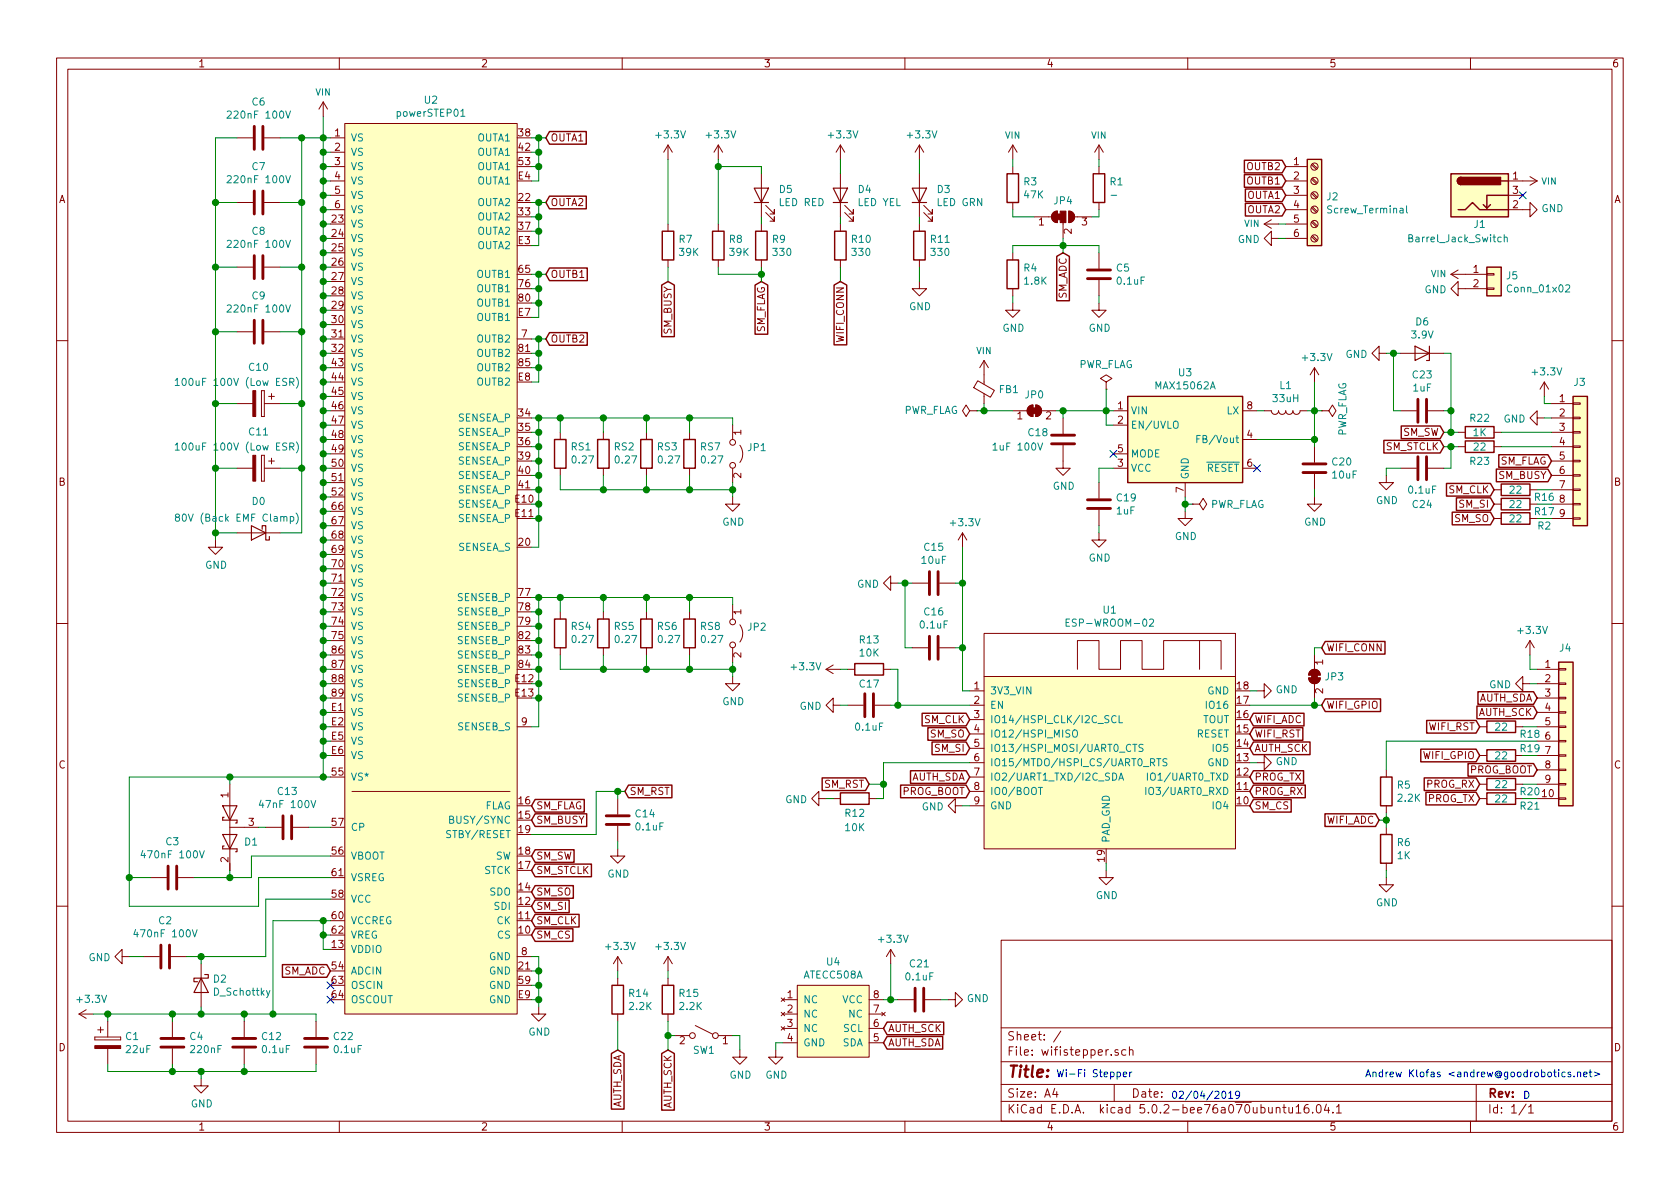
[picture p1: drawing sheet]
<svg xmlns="http://www.w3.org/2000/svg" width="297mm" height="210mm" viewBox="0 0 297 210" stroke-linecap="round" stroke-linejoin="round" font-family="sans-serif">
<defs><g id="words">
<text font-size="2.8" fill="#840000" x="178" y="190.5">Title:</text>
<g font-size="2.1" fill="#840000">
<text x="178" y="184">Sheet: /</text>
<text x="178" y="186.7">File: wifistepper.sch</text>
<text x="178" y="196.9">KiCad E.D.A. kicad 5.0.2-bee76a070ubuntu16.04.1</text>
<text x="178" y="194.1">Size: A4</text>
<text x="200" y="194.1">Date:</text>
<text x="263" y="194.1">Rev:</text>
<text x="263" y="196.9">Id: 1/1</text>
</g>
<g font-size="1.8" fill="#840000">
<text x="35" y="11.9">1</text>
<text x="85" y="11.9">2</text>
<text x="135" y="11.9">3</text>
<text x="185" y="11.9">4</text>
<text x="235" y="11.9">5</text>
<text x="285" y="11.9">6</text>
<text x="59.2" y="24.1">1</text>
<text x="59.2" y="26.7">2</text>
<text x="59.2" y="29.2">3</text>
<text x="91.7" y="24.1">38</text>
<text x="91.7" y="26.7">42</text>
<text x="91.7" y="29.2">53</text>
<text x="97.3" y="25">OUTA1</text>
<text x="228.8" y="29.2">1</text>
<text x="10.4" y="35.9">A</text>
<text x="59.2" y="31.7">4</text>
<text x="59.2" y="34.3">5</text>
<text x="91.6" y="31.7">E4</text>
<text x="91.7" y="35.6">22</text>
<text x="220.5" y="35.2">OUTA1</text>
<text x="220.5" y="32.6">OUTB1</text>
<text x="220.5" y="30.1">OUTB2</text>
<text x="228.8" y="31.7">2</text>
<text x="228.8" y="34.3">3</text>
<text x="267.5" y="31.7">1</text>
<text x="267.5" y="34.3">3</text>
<text x="285.4" y="35.9">A</text>
<text x="58.7" y="39.4">23</text>
<text x="58.7" y="41.9">24</text>
<text x="59.2" y="36.8">6</text>
<text x="91.7" y="38.1">33</text>
<text x="91.7" y="40.6">37</text>
<text x="97.3" y="36.4">OUTA2</text>
<text x="183.7" y="39.9">1</text>
<text x="189.5" y="41.4" transform="rotate(-90 189.5 41.4)">2</text>
<text x="191.3" y="39.9">3</text>
<text x="220.5" y="37.7">OUTA2</text>
<text x="228.8" y="36.8">4</text>
<text x="228.8" y="39.4">5</text>
<text x="228.8" y="41.9">6</text>
<text x="267.5" y="36.8">2</text>
<text x="58.7" y="44.4">25</text>
<text x="58.7" y="47">26</text>
<text x="91.6" y="43.2">E3</text>
<text x="58.7" y="49.5">27</text>
<text x="58.7" y="52.1">28</text>
<text x="91.7" y="48.3">65</text>
<text x="91.7" y="50.8">76</text>
<text x="91.7" y="53.3">80</text>
<text x="97.3" y="49.1">OUTB1</text>
<text x="188.6" y="53" transform="rotate(-90 188.6 53)">SM_ADC</text>
<text x="260.5" y="48.3">1</text>
<text x="260.5" y="50.8">2</text>
<text x="58.7" y="54.6">29</text>
<text x="58.7" y="57.1">30</text>
<text x="58.7" y="59.7">31</text>
<text x="91.6" y="55.9">E7</text>
<text x="92.2" y="59.7">7</text>
<text x="118.7" y="59.1" transform="rotate(-90 118.7 59.1)">SM_BUSY</text>
<text x="135.3" y="59" transform="rotate(-90 135.3 59)">SM_FLAG</text>
<text x="58.7" y="62.2">32</text>
<text x="58.7" y="64.8">43</text>
<text x="91.7" y="62.2">81</text>
<text x="91.7" y="64.8">85</text>
<text x="97.3" y="60.6">OUTB2</text>
<text x="149.2" y="60.5" transform="rotate(-90 149.2 60.5)">WIFI_CONN</text>
<text x="58.7" y="67.3">44</text>
<text x="58.7" y="69.8">45</text>
<text x="91.6" y="67.3">E8</text>
<text x="275.7" y="71.1">1</text>
<text x="58.7" y="72.4">46</text>
<text x="58.7" y="74.9">47</text>
<text x="58.7" y="77.5">48</text>
<text x="91.7" y="73.7">34</text>
<text x="91.7" y="76.2">35</text>
<text x="131.1" y="76.9" transform="rotate(-90 131.1 76.9)">1</text>
<text x="179.9" y="74.2">1</text>
<text x="184.9" y="74.2">2</text>
<text x="197.6" y="72.4">1</text>
<text x="197.6" y="74.9">2</text>
<text x="220.5" y="77.5">4</text>
<text x="220.5" y="72.4">8</text>
<text x="248" y="77.1">SM_SW</text>
<text x="275.7" y="73.7">2</text>
<text x="275.7" y="76.2">3</text>
<text x="58.7" y="80">49</text>
<text x="58.7" y="82.5">50</text>
<text x="91.7" y="78.7">36</text>
<text x="91.7" y="81.3">39</text>
<text x="91.7" y="83.8">40</text>
<text x="197.6" y="82.5">3</text>
<text x="197.6" y="80">5</text>
<text x="220.5" y="82.5">6</text>
<text x="245" y="79.6">SM_STCLK</text>
<text x="265.1" y="82.2">SM_FLAG</text>
<text x="275.7" y="78.7">4</text>
<text x="275.7" y="81.3">5</text>
<text x="275.7" y="83.8">6</text>
<text x="10.4" y="85.9">B</text>
<text x="58.7" y="85.1">51</text>
<text x="58.7" y="87.6">52</text>
<text x="91.1" y="88.9">E10</text>
<text x="91.7" y="86.4">41</text>
<text x="131.1" y="84.6" transform="rotate(-90 131.1 84.6)">2</text>
<text x="209.3" y="87.1" transform="rotate(-90 209.3 87.1)">7</text>
<text x="256.1" y="87.2">SM_CLK</text>
<text x="258.1" y="89.8">SM_SI</text>
<text x="265" y="84.7">SM_BUSY</text>
<text x="275.7" y="86.4">7</text>
<text x="275.7" y="88.9">8</text>
<text x="285.4" y="85.9">B</text>
<text x="58.7" y="90.2">66</text>
<text x="58.7" y="92.7">67</text>
<text x="58.7" y="95.2">68</text>
<text x="91.1" y="91.4">E11</text>
<text x="257.2" y="92.3">SM_SO</text>
<text x="275.7" y="91.4">9</text>
<text x="58.7" y="97.8">69</text>
<text x="58.7" y="100.3">70</text>
<text x="91.7" y="96.5">20</text>
<text x="58.7" y="102.9">71</text>
<text x="58.7" y="105.4">72</text>
<text x="58.7" y="107.9">73</text>
<text x="91.7" y="105.4">77</text>
<text x="91.7" y="107.9">78</text>
<text x="58.7" y="110.5">74</text>
<text x="58.7" y="113">75</text>
<text x="91.7" y="110.5">79</text>
<text x="91.7" y="113">82</text>
<text x="131.1" y="108.7" transform="rotate(-90 131.1 108.7)">1</text>
<text x="58.7" y="115.6">86</text>
<text x="58.7" y="118.1">87</text>
<text x="91.7" y="115.6">83</text>
<text x="91.7" y="118.1">84</text>
<text x="131.1" y="116.3" transform="rotate(-90 131.1 116.3)">2</text>
<text x="233.9" y="117.6" transform="rotate(-90 233.9 117.6)">1</text>
<text x="234.5" y="115.2">WIFI_CONN</text>
<text x="273.2" y="118.1">1</text>
<text x="58.6" y="125.7">E1</text>
<text x="58.7" y="120.6">88</text>
<text x="58.7" y="123.2">89</text>
<text x="91.1" y="120.6">E12</text>
<text x="91.1" y="123.2">E13</text>
<text x="172.2" y="121.9">1</text>
<text x="172.2" y="124.5">2</text>
<text x="218.7" y="124.5">17</text>
<text x="218.7" y="121.9">18</text>
<text x="233.9" y="122.7" transform="rotate(-90 233.9 122.7)">2</text>
<text x="234.5" y="125.3">WIFI_GPIO</text>
<text x="261.4" y="124.1">AUTH_SDA</text>
<text x="273.2" y="120.6">2</text>
<text x="273.2" y="123.2">3</text>
<text x="273.2" y="125.7">4</text>
<text x="58.6" y="128.3">E2</text>
<text x="58.6" y="130.8">E5</text>
<text x="92.2" y="128.3">9</text>
<text x="163.4" y="127.9">SM_CLK</text>
<text x="164.5" y="130.4">SM_SO</text>
<text x="172.2" y="127">3</text>
<text x="172.2" y="129.5">4</text>
<text x="218.7" y="129.5">15</text>
<text x="218.7" y="127">16</text>
<text x="221.8" y="130.4">WIFI_RST</text>
<text x="221.8" y="127.9">WIFI_ADC</text>
<text x="252.6" y="129.2">WIFI_RST</text>
<text x="261.4" y="126.6">AUTH_SCK</text>
<text x="273.2" y="128.3">5</text>
<text x="273.2" y="130.8">6</text>
<text x="10.4" y="135.9">C</text>
<text x="58.6" y="133.3">E6</text>
<text x="58.7" y="137.2">55</text>
<text x="165.4" y="133">SM_SI</text>
<text x="172.2" y="132.1">5</text>
<text x="172.2" y="134.6">6</text>
<text x="172.2" y="137.2">7</text>
<text x="218.7" y="137.2">12</text>
<text x="218.7" y="134.6">13</text>
<text x="218.7" y="132.1">14</text>
<text x="221.8" y="133">AUTH_SCK</text>
<text x="251.7" y="134.2">WIFI_GPIO</text>
<text x="259.7" y="136.8">PROG_BOOT</text>
<text x="273.2" y="133.3">7</text>
<text x="273.2" y="135.9">8</text>
<text x="285.4" y="135.9">C</text>
<text x="40.4" y="141.1" transform="rotate(-90 40.4 141.1)">1</text>
<text x="91.7" y="142.2">16</text>
<text x="94.8" y="143.1">SM_FLAG</text>
<text x="111.3" y="140.6">SM_RST</text>
<text x="145.7" y="139.3">SM_RST</text>
<text x="159.4" y="140.6">PROG_BOOT</text>
<text x="161" y="138">AUTH_SDA</text>
<text x="172.2" y="139.7">8</text>
<text x="172.2" y="142.2">9</text>
<text x="218.7" y="142.2">10</text>
<text x="218.7" y="139.7">11</text>
<text x="221.8" y="143.1">SM_CS</text>
<text x="221.8" y="138">PROG_TX</text>
<text x="221.8" y="140.6">PROG_RX</text>
<text x="252.2" y="139.3">PROG_RX</text>
<text x="252.4" y="141.9">PROG_TX</text>
<text x="272.7" y="141">10</text>
<text x="273.2" y="138.4">9</text>
<text x="44" y="146">3</text>
<text x="58.7" y="146">57</text>
<text x="91.7" y="144.8">15</text>
<text x="91.7" y="147.3">19</text>
<text x="94.8" y="145.7">SM_BUSY</text>
<text x="234.5" y="145.7">WIFI_ADC</text>
<text x="40.4" y="152.5" transform="rotate(-90 40.4 152.5)">2</text>
<text x="58.7" y="151.1">56</text>
<text x="58.7" y="154.9">61</text>
<text x="91.7" y="153.7">17</text>
<text x="91.7" y="151.1">18</text>
<text x="94.8" y="152">SM_SW</text>
<text x="94.8" y="154.6">SM_STCLK</text>
<text x="195.3" y="152.3" transform="rotate(-90 195.3 152.3)">19</text>
<text x="58.7" y="158.7">58</text>
<text x="91.7" y="160">12</text>
<text x="91.7" y="157.5">14</text>
<text x="94.8" y="158.4">SM_SO</text>
<text x="94.8" y="160.9">SM_SI</text>
<text x="58.7" y="167.6">13</text>
<text x="58.7" y="162.6">60</text>
<text x="58.7" y="165.1">62</text>
<text x="91.7" y="165.1">10</text>
<text x="91.7" y="162.6">11</text>
<text x="94.8" y="166">SM_CS</text>
<text x="94.8" y="163.4">SM_CLK</text>
<text x="50.2" y="172.3">SM_ADC</text>
<text x="58.7" y="171.4">54</text>
<text x="58.7" y="174">63</text>
<text x="91.7" y="171.4">21</text>
<text x="91.7" y="174">59</text>
<text x="92.2" y="168.9">8</text>
<text x="58.7" y="176.5">64</text>
<text x="91.6" y="176.5">E9</text>
<text x="139.2" y="176.5">1</text>
<text x="139.2" y="179.1">2</text>
<text x="154.5" y="179.1">7</text>
<text x="154.5" y="176.5">8</text>
<text x="10.4" y="185.9">D</text>
<text x="120.2" y="184.7">2</text>
<text x="127.8" y="184.7">1</text>
<text x="139.2" y="181.6">3</text>
<text x="139.2" y="184.1">4</text>
<text x="154.5" y="184.1">5</text>
<text x="154.5" y="181.6">6</text>
<text x="157" y="182.5">AUTH_SCK</text>
<text x="157" y="185">AUTH_SDA</text>
<text x="285.4" y="185.9">D</text>
<text x="109.9" y="196.1" transform="rotate(-90 109.9 196.1)">AUTH_SDA</text>
<text x="118.7" y="196.1" transform="rotate(-90 118.7 196.1)">AUTH_SCK</text>
<text x="35" y="199.9">1</text>
<text x="85" y="199.9">2</text>
<text x="135" y="199.9">3</text>
<text x="185" y="199.9">4</text>
<text x="235" y="199.9">5</text>
<text x="285" y="199.9">6</text>
</g>
<g font-size="1.8" fill="#008484">
<text x="40.9" y="21">220nF 100V</text>
<text x="44.6" y="18.7">C6</text>
<text x="70.3" y="20.6">powerSTEP01</text>
<text x="75.1" y="18.3">U2</text>
<text x="62" y="25">VS</text>
<text x="62" y="27.6">VS</text>
<text x="84.4" y="25">OUTA1</text>
<text x="84.4" y="27.6">OUTA1</text>
<text x="116.2" y="24.5">+3.3V</text>
<text x="125" y="24.5">+3.3V</text>
<text x="146.6" y="24.5">+3.3V</text>
<text x="160.6" y="24.5">+3.3V</text>
<text x="40.9" y="32.4">220nF 100V</text>
<text x="44.6" y="30.1">C7</text>
<text x="62" y="30.1">VS</text>
<text x="62" y="32.6">VS</text>
<text x="62" y="35.2">VS</text>
<text x="84.4" y="30.1">OUTA1</text>
<text x="84.4" y="32.6">OUTA1</text>
<text x="137.8" y="34.1">D5</text>
<text x="151.8" y="34.1">D4</text>
<text x="165.7" y="34.1">D3</text>
<text x="181.1" y="32.8">R3</text>
<text x="181.1" y="35.1">47K</text>
<text x="196.3" y="32.8">R1</text>
<text x="196.7" y="35.1">-</text>
<text x="234.6" y="35.4">J2</text>
<text x="44.6" y="41.5">C8</text>
<text x="62" y="40.3">VS</text>
<text x="62" y="37.7">VS</text>
<text x="84.4" y="36.4">OUTA2</text>
<text x="84.4" y="39">OUTA2</text>
<text x="84.4" y="41.5">OUTA2</text>
<text x="137.8" y="36.4">LED RED</text>
<text x="151.7" y="36.4">LED YEL</text>
<text x="165.8" y="36.4">LED GRN</text>
<text x="186.4" y="36.1">JP4</text>
<text x="235" y="37.7">Screw_Terminal</text>
<text x="260.7" y="40.3">J1</text>
<text x="272.5" y="37.5">GND</text>
<text x="40.9" y="43.8">220nF 100V</text>
<text x="62" y="42.8">VS</text>
<text x="62" y="45.3">VS</text>
<text x="62" y="47.9">VS</text>
<text x="84.4" y="44.1">OUTA2</text>
<text x="120.1" y="42.9">R7</text>
<text x="120.2" y="45.3">39K</text>
<text x="129" y="42.9">R8</text>
<text x="129.1" y="45.3">39K</text>
<text x="136.6" y="42.9">R9</text>
<text x="136.8" y="45.3">330</text>
<text x="150.6" y="42.9">R10</text>
<text x="150.8" y="45.3">330</text>
<text x="164.6" y="42.9">R11</text>
<text x="164.7" y="45.3">330</text>
<text x="218.8" y="43">GND</text>
<text x="249.5" y="42.8">Barrel_Jack_Switch</text>
<text x="44.6" y="53">C9</text>
<text x="62" y="50.4">VS</text>
<text x="62" y="53">VS</text>
<text x="84.4" y="49.1">OUTB1</text>
<text x="84.4" y="51.7">OUTB1</text>
<text x="181.1" y="48">R4</text>
<text x="181.2" y="50.3">1.8K</text>
<text x="197.4" y="48">C5</text>
<text x="197.6" y="50.3">0.1uF</text>
<text x="251.9" y="51.9">GND</text>
<text x="266.4" y="49.4">J5</text>
<text x="266.8" y="51.7">Conn_01x02</text>
<text x="40.9" y="55.3">220nF 100V</text>
<text x="62" y="55.5">VS</text>
<text x="62" y="58">VS</text>
<text x="84.4" y="54.2">OUTB1</text>
<text x="84.4" y="56.8">OUTB1</text>
<text x="160.7" y="54.9">GND</text>
<text x="177.2" y="58.7">GND</text>
<text x="192.5" y="58.7">GND</text>
<text x="249.7" y="59.9">3.9V</text>
<text x="250.3" y="57.6">D6</text>
<text x="44.1" y="65.6">C10</text>
<text x="62" y="60.6">VS</text>
<text x="62" y="63.1">VS</text>
<text x="62" y="65.7">VS</text>
<text x="84.4" y="60.6">OUTB2</text>
<text x="84.4" y="63.1">OUTB2</text>
<text x="84.4" y="65.7">OUTB2</text>
<text x="190.6" y="65.1">PWR_FLAG</text>
<text x="230.5" y="63.8">+3.3V</text>
<text x="237.9" y="63.3">GND</text>
<text x="32.4" y="68.2">100uF 100V (Low ESR)</text>
<text x="62" y="68.2">VS</text>
<text x="62" y="70.7">VS</text>
<text x="84.4" y="68.2">OUTB2</text>
<text x="176.7" y="69.5">FB1</text>
<text x="181.3" y="70.5">JP0</text>
<text x="204.5" y="68.9">MAX15062A</text>
<text x="208.4" y="66.5">U3</text>
<text x="225.2" y="71.1">33uH</text>
<text x="226.3" y="68.8">L1</text>
<text x="249.8" y="66.9">C23</text>
<text x="249.9" y="69.2">1uF</text>
<text x="271.1" y="66.4">+3.3V</text>
<text x="278.3" y="68.2">J3</text>
<text x="44.1" y="77">C11</text>
<text x="62" y="73.3">VS</text>
<text x="62" y="75.8">VS</text>
<text x="81" y="74.5">SENSEA_P</text>
<text x="81" y="77.1">SENSEA_P</text>
<text x="159.7" y="73.2">PWR_FLAG</text>
<text x="181.9" y="77.1">C18</text>
<text x="199.9" y="73.3">VIN</text>
<text x="199.9" y="75.8">EN/UVLO</text>
<text x="216.9" y="73.3">LX</text>
<text x="238" y="77.3" transform="rotate(-90 238 77.3)">PWR_FLAG</text>
<text x="260" y="74.6">R22</text>
<text x="260.5" y="77.1">1K</text>
<text x="265.8" y="74.7">GND</text>
<text x="32.4" y="79.7">100uF 100V (Low ESR)</text>
<text x="62" y="78.4">VS</text>
<text x="62" y="80.9">VS</text>
<text x="62" y="83.4">VS</text>
<text x="81" y="79.6">SENSEA_P</text>
<text x="81" y="82.2">SENSEA_P</text>
<text x="101" y="79.6">RS1</text>
<text x="101.3" y="82">0.27</text>
<text x="108.7" y="79.6">RS2</text>
<text x="108.9" y="82">0.27</text>
<text x="116.3" y="79.6">RS3</text>
<text x="116.5" y="82">0.27</text>
<text x="123.9" y="79.6">RS7</text>
<text x="124.2" y="82">0.27</text>
<text x="132.3" y="79.8">JP1</text>
<text x="176" y="79.7">1uF 100V</text>
<text x="199.9" y="83.4">VCC</text>
<text x="199.9" y="80.9">MODE</text>
<text x="212.4" y="78.4">FB/Vout</text>
<text x="213.3" y="83.4">RESET</text>
<text x="235.6" y="82.3">C20</text>
<text x="260" y="82.2">R23</text>
<text x="260.7" y="79.7">22</text>
<text x="44.6" y="89.3">D0</text>
<text x="62" y="86">VS</text>
<text x="62" y="88.5">VS</text>
<text x="81" y="84.7">SENSEA_P</text>
<text x="81" y="87.2">SENSEA_P</text>
<text x="81" y="89.8">SENSEA_P</text>
<text x="186.1" y="86.6">GND</text>
<text x="197.5" y="88.7">C19</text>
<text x="210.2" y="84.8" transform="rotate(-90 210.2 84.8)">GND</text>
<text x="213.9" y="89.8">PWR_FLAG</text>
<text x="235.7" y="84.6">10uF</text>
<text x="243.3" y="89.1">GND</text>
<text x="249.1" y="87.3">0.1uF</text>
<text x="249.8" y="89.8">C24</text>
<text x="267" y="87.3">22</text>
<text x="267" y="89.8">22</text>
<text x="32.3" y="92.2">80V (Back EMF Clamp)</text>
<text x="62" y="91.1">VS</text>
<text x="62" y="93.6">VS</text>
<text x="81" y="92.3">SENSEA_P</text>
<text x="127.7" y="93">GND</text>
<text x="168.2" y="93.1">+3.3V</text>
<text x="197.5" y="91">1uF</text>
<text x="207.7" y="95.5">GND</text>
<text x="230.6" y="93">GND</text>
<text x="267" y="92.4">22</text>
<text x="271.9" y="93.6">R2</text>
<text x="36.3" y="100.6">GND</text>
<text x="62" y="96.1">VS</text>
<text x="62" y="98.7">VS</text>
<text x="62" y="101.2">VS</text>
<text x="81" y="97.4">SENSEA_S</text>
<text x="163" y="99.7">10uF</text>
<text x="163.5" y="97.4">C15</text>
<text x="192.5" y="99.3">GND</text>
<text x="62" y="103.8">VS</text>
<text x="62" y="106.3">VS</text>
<text x="81" y="106.3">SENSEB_P</text>
<text x="151.5" y="103.9">GND</text>
<text x="62" y="108.8">VS</text>
<text x="62" y="111.4">VS</text>
<text x="62" y="113.9">VS</text>
<text x="81" y="108.8">SENSEB_P</text>
<text x="81" y="111.4">SENSEB_P</text>
<text x="81" y="113.9">SENSEB_P</text>
<text x="101" y="111.4">RS4</text>
<text x="101.3" y="113.7">0.27</text>
<text x="108.7" y="111.4">RS5</text>
<text x="108.9" y="113.7">0.27</text>
<text x="116.3" y="111.4">RS6</text>
<text x="116.5" y="113.7">0.27</text>
<text x="123.9" y="111.4">RS8</text>
<text x="124.2" y="113.7">0.27</text>
<text x="132.3" y="111.5">JP2</text>
<text x="152" y="113.8">R13</text>
<text x="162.8" y="111.1">0.1uF</text>
<text x="163.5" y="108.8">C16</text>
<text x="189.3" y="110.8">ESP-WROOM-02</text>
<text x="195.1" y="108.5">U1</text>
<text x="268.6" y="112.1">+3.3V</text>
<text x="62" y="116.5">VS</text>
<text x="62" y="119">VS</text>
<text x="81" y="116.5">SENSEB_P</text>
<text x="81" y="119">SENSEB_P</text>
<text x="140.1" y="118.5">+3.3V</text>
<text x="152" y="116.1">10K</text>
<text x="275.8" y="115.2">J4</text>
<text x="62" y="121.5">VS</text>
<text x="62" y="124.1">VS</text>
<text x="81" y="121.5">SENSEB_P</text>
<text x="81" y="124.1">SENSEB_P</text>
<text x="127.7" y="124.7">GND</text>
<text x="141.4" y="125.5">GND</text>
<text x="152" y="121.6">C17</text>
<text x="175" y="122.8">3V3_VIN</text>
<text x="175" y="125.3">EN</text>
<text x="213.5" y="122.8">GND</text>
<text x="213.6" y="125.3">IO16</text>
<text x="225.6" y="122.6">GND</text>
<text x="234.4" y="120.3">JP3</text>
<text x="263.3" y="121.7">GND</text>
<text x="62" y="126.6">VS</text>
<text x="62" y="129.2">VS</text>
<text x="62" y="131.7">VS</text>
<text x="81" y="129.2">SENSEB_S</text>
<text x="151.4" y="129.2">0.1uF</text>
<text x="175" y="127.9">IO14/HSPI_CLK/I2C_SCL</text>
<text x="175" y="130.4">IO12/HSPI_MISO</text>
<text x="211.5" y="130.4">RESET</text>
<text x="212.6" y="127.9">TOUT</text>
<text x="264.5" y="129.2">22</text>
<text x="268.9" y="130.5">R18</text>
<text x="62" y="134.2">VS</text>
<text x="175" y="133">IO13/HSPI_MOSI/UART0_CTS</text>
<text x="175" y="135.5">IO15/MTDO/HSPI_CS/UART0_RTS</text>
<text x="213.5" y="135.5">GND</text>
<text x="214.6" y="133">IO5</text>
<text x="225.6" y="135.3">GND</text>
<text x="264.5" y="134.3">22</text>
<text x="46.4" y="142.9">47nF 100V</text>
<text x="49.2" y="140.6">C13</text>
<text x="62" y="138">VS*</text>
<text x="85.6" y="143.1">FLAG</text>
<text x="138.8" y="142">GND</text>
<text x="163" y="143.3">GND</text>
<text x="175" y="138">IO2/UART1_TXD/I2C_SDA</text>
<text x="175" y="140.6">IO0/BOOT</text>
<text x="175" y="143.1">GND</text>
<text x="203.5" y="140.6">IO3/UART0_RXD</text>
<text x="203.7" y="138">IO1/UART0_TXD</text>
<text x="214.6" y="143.1">IO4</text>
<text x="247.1" y="139.5">R5</text>
<text x="247.2" y="141.8">2.2K</text>
<text x="264.5" y="139.4">22</text>
<text x="264.5" y="141.9">22</text>
<text x="268.9" y="143.2">R21</text>
<text x="29.4" y="149.5">C3</text>
<text x="43.3" y="149.5">D1</text>
<text x="62" y="146.9">CP</text>
<text x="79.3" y="148.2">STBY/RESET</text>
<text x="80.1" y="145.7">BUSY/SYNC</text>
<text x="112.4" y="144.5">C14</text>
<text x="112.5" y="146.9">0.1uF</text>
<text x="149.5" y="144.4">R12</text>
<text x="149.5" y="147">10K</text>
<text x="196.2" y="149.1" transform="rotate(-90 196.2 149.1)">PAD_GND</text>
<text x="247.1" y="149.6">R6</text>
<text x="25.6" y="151.8">470nF 100V</text>
<text x="62" y="152">VBOOT</text>
<text x="62" y="155.8">VSREG</text>
<text x="85.6" y="154.6">STCK</text>
<text x="87.6" y="152">SW</text>
<text x="107.4" y="155.2">GND</text>
<text x="247.1" y="151.9">1K</text>
<text x="62" y="159.6">VCC</text>
<text x="86.6" y="158.4">SDO</text>
<text x="87.5" y="160.9">SDI</text>
<text x="193.8" y="159">GND</text>
<text x="243.3" y="160.3">GND</text>
<text x="24.4" y="165.8">470nF 100V</text>
<text x="28.1" y="163.4">C2</text>
<text x="62" y="163.4">VCCREG</text>
<text x="62" y="166">VREG</text>
<text x="87.9" y="163.4">CK</text>
<text x="88" y="166">CS</text>
<text x="107.3" y="168">+3.3V</text>
<text x="116.2" y="168">+3.3V</text>
<text x="155.5" y="166.7">+3.3V</text>
<text x="15.6" y="170">GND</text>
<text x="37.8" y="173.8">D2</text>
<text x="62" y="168.5">VDDIO</text>
<text x="62" y="172.3">ADCIN</text>
<text x="86.5" y="172.3">GND</text>
<text x="86.5" y="169.8">GND</text>
<text x="142.2" y="173">ATECC508A</text>
<text x="146.2" y="170.7">U4</text>
<text x="160.2" y="173.4">0.1uF</text>
<text x="160.9" y="171.1">C21</text>
<text x="13.8" y="177.3">+3.3V</text>
<text x="37.9" y="176.1">D_Schottky</text>
<text x="62" y="174.9">OSCIN</text>
<text x="62" y="177.4">OSCOUT</text>
<text x="86.5" y="174.9">GND</text>
<text x="86.5" y="177.4">GND</text>
<text x="111.3" y="176.3">R14</text>
<text x="111.4" y="178.6">2.2K</text>
<text x="120.2" y="176.3">R15</text>
<text x="120.2" y="178.6">2.2K</text>
<text x="142" y="177.4">NC</text>
<text x="142" y="180">NC</text>
<text x="148.9" y="177.4">VCC</text>
<text x="150.1" y="180">NC</text>
<text x="170.9" y="177.2">GND</text>
<text x="22.3" y="183.9">C1</text>
<text x="33.6" y="183.9">C4</text>
<text x="46.4" y="183.9">C12</text>
<text x="59.1" y="183.9">C22</text>
<text x="93.4" y="183.1">GND</text>
<text x="142" y="182.5">NC</text>
<text x="142" y="185">GND</text>
<text x="148.9" y="185">SDA</text>
<text x="149.1" y="182.5">SCL</text>
<text x="22.4" y="186.2">22uF</text>
<text x="33.9" y="186.2">220nF</text>
<text x="46.5" y="186.2">0.1uF</text>
<text x="59.2" y="186.2">0.1uF</text>
<text x="122.6" y="186.4">SW1</text>
<text x="129" y="190.7">GND</text>
<text x="135.3" y="190.7">GND</text>
<text x="33.7" y="195.8">GND</text>
</g>
<g font-size="1.8" fill="#008400">
<text x="271.4" y="88.6">R16</text>
<text x="271.4" y="91.1">R17</text>
<text x="268.9" y="133">R19</text>
<text x="268.9" y="140.6">R20</text>
</g>
<g font-size="1.8" fill="#0000c2">
<text x="186.7" y="190.5">Wi-Fi Stepper</text>
<text x="241.3" y="190.5">Andrew Klofas &lt;andrew@goodrobotics.net&gt;</text>
<text x="207" y="194.3">02/04/2019</text>
<text x="269.2" y="194.3">D</text>
</g>
<g font-size="1.6" fill="#008484">
<text x="55.8" y="16.9">VIN</text>
<text x="177.7" y="24.5">VIN</text>
<text x="193" y="24.5">VIN</text>
<text x="272.6" y="32.6">VIN</text>
<text x="220" y="40.1">VIN</text>
<text x="253.1" y="49">VIN</text>
<text x="172.7" y="62.6">VIN</text>
</g>
</g></defs>
<g fill="none" stroke="#840000" stroke-width=".18">
<path d="M10 10.3h277v189.9h-277zM12 12.2h273v186.1h-273zM57.1 18v2.6M57.1 18l-.7 1.3M57.1 18l.8 1.3M60 10.3v1.9M110 10.3v1.9M160 10.3v1.9M210 10.3v1.9M260 10.3v1.9M41.9 24.4h2.8M41.9 35.8h2.8"/>
<path d="M46.7 24.4h2.8M46.7 35.8h2.8M58.4 32h2.6M58.4 37.1h2.6M58.4 34.5h2.6M58.4 24.4h2.6M58.4 26.9h2.6M58.4 29.5h2.6M61 21.8h30.4v157.5h-30.4zM118.1 25.6l-.8 1.3M118.1 25.6v2.6M118.1 39.6v1.3"/>
<path d="M118.1 25.6l.8 1.3M127 25.6v2.6M127 39.6v1.3M127 25.6l-.8 1.3M127 25.6l.8 1.3M134.6 30.7v7.6M134.6 39.6v1.3M135.4 37.6l1.5 1.5v-.8v.8h-.8M135.4 36.3l1.5 1.5v-.7v.7h-.8M148.6 25.6l-.8 1.3M148.6 25.6v2.6M148.6 30.7v7.6"/>
<path d="M148.6 39.6v1.3M148.6 25.6l.8 1.3M149.4 37.6l1.5 1.5v-.8v.8h-.8M149.4 36.3l1.5 1.5v-.7v.7h-.8M162.6 25.6v2.6M162.6 30.7v7.6M162.6 39.6v1.3M162.6 25.6l-.8 1.3M162.6 25.6l.7 1.3M163.3 37.6l1.5 1.5v-.8v.8h-.7M163.3 36.3l1.5 1.5v-.7v.7h-.7M179.1 25.6v2.6"/>
<path d="M179.1 29.5v1.2M179.1 35.8v1.3M179.1 25.6l-.8 1.3M179.1 25.6l.7 1.3M182.9 38.3h3M186.3 37.6l.6-.3v2.1a1.02 1.02 0 0 1-.9-.7 1.02 1.02 0 0 1 .3-1.1zM188 39.4v2.8M189 37.3a1.02 1.02 0 0 1 1 1 1.02 1.02 0 0 1-1 1.1zM190 38.3h3M194.3 25.6v2.6M194.3 29.5v1.2M194.3 35.8v1.3"/>
<path d="M194.3 25.6l-.8 1.3M194.3 25.6l.8 1.3M223.5 39.6h2.6M223.5 39.6l1.3 .8M224.8 38.9l-1.3 .7M227.3 32h3.8M227.3 37.1h3.8M227.3 34.5h3.8M227.3 29.5h3.8M227.3 39.6h3.8M231.9 39.3l.8 .8M231.9 36.7l.8 .9"/>
<path d="M231.9 34.2l.8 .8M231.9 31.7l.8 .8M231.9 29.1l.8 .9M232.1 39.1l.8 .8M232.1 36.6l.8 .8M232.1 34l.8 .9M232.1 31.5l.8 .8M232.1 29l.8 .8M266.7 37.1h3.8v-1.3l1.3 1.3-1.3 1.2v-1.2M266.7 32h5.1M266.7 34.5h2.5M270.5 31.2l1.3 .8"/>
<path d="M271.8 32l-1.3 .8M41.9 47.2h2.8M41.9 58.7h2.8M46.7 47.2h2.8M46.7 58.7h2.8M91.4 59.9h2.6M118.1 46v1.2M127 46v1.2M134.6 46v1.2M148.6 46v1.2M162.6 49.8v1.2h1.2l-1.2 1.3-1.3-1.3h1.3M162.6 46v1.2"/>
<path d="M179.1 53.6v1.3h1.2l-1.2 1.2-1.3-1.2h1.3M179.1 44.7v1.3M179.1 51v1.3M194.3 53.6v1.3h1.3l-1.3 1.2-1.3-1.2h1.3M194.3 44.7v2.8M194.3 49.5v2.8M224.8 42.2v-1.3l-1.3 1.3 1.3 1.2v-1.2h1.3M227.3 42.2h3.8M231.9 41.8l.8 .9M232.1 41.7l.8 .8M256.5 48.5h6.4M256.5 48.5l1.3 .8"/>
<path d="M257.8 51v-1.2l-1.3 1.2 1.3 1.3v-1.3h5.1M257.8 47.7l-1.3 .8M262.9 50.9h1.3v.3h-1.3zM262.9 48.4h1.3v.2h-1.3zM10 60.2h2M41.9 71.4h2.8M46.2 69.1v4.6zM46.2 73.7h.5zM46.7 69.1v4.6zM46.7 71.4h2.8M47.5 70.1h1M48 69.6v1"/>
<path d="M99.1 76.4v1.3M106.7 76.4v1.3M114.3 76.4v1.3M121.9 76.4v1.3M129.5 75.2v2.5M130.8 78.7a2.53 2.53 0 0 1 0 3.1M171.4 72.6l-.6-1-.6 1 .6 1.1 .6-1.1h1.3M172.7 72.6h.1M172.9 67.3l2.9 1.7-.7 1.3-2.9-1.8zM174 63.7v4.2M174 69.6v1.8M174 63.7l-.8 1.3"/>
<path d="M174 63.7l.8 1.3M179.1 72.6h2.5M182 71.9l.6-.3v2.1a1.02 1.02 0 0 1-.9-.7 1.02 1.02 0 0 1 .3-1.1zM183.1 71.6a1.02 1.02 0 0 1 1 1 1.02 1.02 0 0 1-1 1.1zM184.1 72.6h2.6M188 78.7v4.1h1.2l-1.2 1.3-1.3-1.3h1.3M188 73.9v2.8M195.6 67.6l1-.7-1-.6-1 .6 1 .7v1.2M195.6 68.8h.1M196.8 72.6h2.6M196.8 75.2h2.6M219.7 72.6h2.5"/>
<path d="M219.7 77.7h2.5M223.5 72.6h1.3a.63 .63 0 0 0 .6 .7 .63 .63 0 0 0 .7-.7 .63 .63 0 0 0 .6 .7 .63 .63 0 0 0 .6-.7 .63 .63 0 0 0 .7 .7 .63 .63 0 0 0 .6-.7 .63 .63 0 0 0 .6 .7 .63 .63 0 0 0 .7-.7h1.2M232.4 65v2.6M232.4 79v2.8M232.4 65l-.8 1.3M232.4 65l.8 1.3M233.7 72.6h1.2l.7-1 .6 1-.6 1.1-.7-1.1M233.7 72.6h.1M243.8 62.5v-1.3l-1.2 1.3 1.2 1.2v-1.2h1.3M247.6 72.6h2.8M247.6 62.5h7.7M252.5 72.6h2.8"/>
<path d="M257.8 76.4h1.3M257.8 79h1.3M264.2 76.4h1.2M264.2 79h1.2M271.8 73.9v-1.3l-1.3 1.3 1.3 1.3v-1.3h1.2M273 67.6l-.7 1.2M273 67.6v2.5M273 67.6l.8 1.2M274.3 71.4h3.8M274.3 73.9h3.8M274.3 76.4h3.8M274.3 79h3.8"/>
<path d="M278.1 78.9h1.3v.2h-1.3zM278.1 76.3h1.3v.3h-1.3zM278.1 73.8h1.3v.2h-1.3zM278.1 71.2h1.3v.3h-1.3zM285 60.2h2M38.1 95.5v1.3h1.3l-1.3 1.2-1.3-1.2h1.3M41.9 82.8h2.8M41.9 94.2h7.6M46.2 80.5v4.6zM46.2 85.1h.5zM46.7 80.5v4.6zM46.7 82.8h2.8"/>
<path d="M47.5 81.5h1M48 81v1M99.1 82.8v1.3M106.7 82.8v1.3M114.3 82.8v1.3M121.9 82.8v1.3M129.5 87.9v1.2h1.3l-1.3 1.3-1.2-1.3h1.2M129.5 82.8v2.5M170.2 94.2l-.8 1.3M170.2 94.2v2.6M170.2 94.2l.7 1.3M194.3 94.2v1.3h1.3l-1.3 1.3-1.3-1.3h1.3"/>
<path d="M194.3 85.3v2.8M194.3 90.2v2.8M196.8 82.8h2.6M196.8 80.3h2.6M209.5 90.4v1.3h1.3l-1.3 1.3-1.2-1.3h1.2M209.5 85.3v2.6M210.8 89.1h1.3l.6-1 .7 1-.7 1.1-.6-1.1M210.8 89.1h.1M219.7 82.8h2.5M232.4 87.9v1.2h1.3l-1.3 1.3-1.3-1.3h1.3M232.4 83.8v2.8M245.1 84.1v1.2h1.3l-1.3 1.3-1.3-1.3h1.3"/>
<path d="M247.6 82.8h2.8M252.5 82.8h2.8M264.2 86.6h1.2M264.2 89.1h1.2M264.2 91.7h1.2M270.5 86.6h1.3M270.5 89.1h1.3M270.5 91.7h1.3M274.3 81.5h3.8M274.3 84.1h3.8M274.3 86.6h3.8M274.3 89.1h3.8"/>
<path d="M274.3 91.7h3.8M278.1 91.6h1.3v.2h-1.3zM278.1 89h1.3v.3h-1.3zM278.1 86.5h1.3v.2h-1.3zM278.1 83.9h1.3v.3h-1.3zM278.1 81.4h1.3v.3h-1.3zM10 110.3h2M99.1 108.2v1.3M99.1 114.5v1.3M106.7 108.2v1.3M106.7 114.5v1.3M114.3 108.2v1.3"/>
<path d="M114.3 114.5v1.3M121.9 108.2v1.3M121.9 114.5v1.3M129.5 119.6v1.3h1.3l-1.3 1.3-1.2-1.3h1.2M129.5 106.9v2.6M129.5 114.5v2.6M130.8 110.5a2.53 2.53 0 0 1 0 3M146 118.4h2.6M146 118.4l1.3 .7M147.3 117.6l-1.3 .8M149.9 118.4h1.2M156.2 118.4h1.3"/>
<path d="M157.5 103.1v-1.3l-1.3 1.3 1.3 1.3v-1.3h1.2M161.3 114.5h2.8M161.3 103.1h2.8M166.1 114.5h2.8M166.1 103.1h2.8M174 119.6h44.4v30.5h-44.4zM174 112h44.4v7.6h-44.4zM190.5 118.4v-5.1h3.8v5.1h3.8v-5.1h3.8v5.1h3.8v-5.1h10.2v5.1M212.1 113.3v5.1M231.4 119.9h2a1.02 1.02 0 0 1-1 1 1.02 1.02 0 0 1-1-1zM231.6 118.7a1.02 1.02 0 0 1 1.2-.3 1.02 1.02 0 0 1 .6 1h-2zM232.4 115.8v2.6"/>
<path d="M270.5 113.3l-.8 1.2M270.5 113.3v2.5M270.5 113.3l.8 1.2M271.8 118.4h3.8M275.6 118.2h1.3v.3h-1.3zM285 110.3h2M40.6 138.7v15.2M62.2 139.9h28M91.4 128.5h2.6M147.3 124.7v-1.3l-1.3 1.3 1.3 1.3v-1.3h1.3M149.9 124.7h2.8M154.7 124.7h2.8"/>
<path d="M171.4 122.2h2.6M171.4 124.7h2.6M171.4 127.2h2.6M171.4 129.8h2.6M171.4 132.3h2.6M171.4 134.9h2.6M171.4 137.4h2.6M171.4 139.9h2.6M222.2 122.2h1.3v-1.3l1.3 1.3-1.3 1.2v-1.2M222.2 134.9h1.3v-1.3l1.3 1.3-1.3 1.2v-1.2M232.4 120.9v2.5M245.1 136.1v1.3"/>
<path d="M261.6 128.5h1.3M261.6 133.6h1.3M261.6 138.7h1.3M268 128.5h1.2M268 133.6h1.2M268 138.7h1.2M269.2 120.9v-1.3l-1.2 1.3 1.2 1.3v-1.3h1.3M271.8 128.5h3.8M271.8 120.9h3.8M271.8 123.4h3.8M271.8 126h3.8M271.8 131.1h3.8"/>
<path d="M271.8 133.6h3.8M271.8 136.1h3.8M271.8 138.7h3.8M275.6 138.6h1.3v.2h-1.3zM275.6 136h1.3v.3h-1.3zM275.6 133.5h1.3v.2h-1.3zM275.6 130.9h1.3v.3h-1.3zM275.6 128.4h1.3v.2h-1.3zM275.6 125.9h1.3v.2h-1.3zM275.6 123.3h1.3v.3h-1.3zM275.6 120.8h1.3v.2h-1.3zM26.7 155.2h2.8"/>
<path d="M31.5 155.2h2.8M40.6 146.3h5.1M47 146.3h2.8M51.8 146.3h2.8M109.2 150.1v1.3h1.3l-1.3 1.2-1.3-1.2h1.3M109.2 141.2v2.8M109.2 146v2.8M144.8 141.2v-1.3l-1.3 1.3 1.3 1.3v-1.3h1.2M147.3 141.2h1.3M153.7 141.2h1.2M168.9 142.5v-1.3l-1.3 1.3 1.3 1.3v-1.3h1.3M171.4 142.5h2.6"/>
<path d="M195.6 153.9v1.3h1.2l-1.2 1.3-1.3-1.3h1.3M245.1 155.2v1.3h1.3l-1.3 1.2-1.3-1.2h1.3M245.1 142.5v1.3M245.1 146.3v1.3M245.1 152.6v1.3M261.6 141.2h1.3M268 141.2h1.2M271.8 141.2h3.8M275.6 141.1h1.3v.2h-1.3zM10 160.2h2M14 179.3l1.2 .8M14 179.3h2.5"/>
<path d="M15.2 178.6l-1.2 .7M21.6 169.2v-1.3l-1.3 1.3 1.3 1.2v-1.2h1.3M25.4 169.2h2.8M30.2 169.2h2.8M35.6 170.4v7.6M91.4 169.2h2.6M95.2 178v1.3h1.3l-1.3 1.3-1.2-1.3h1.2M109.2 169.2v2.5M109.2 173v1.2M109.2 179.3v1.3M109.2 169.2l-.7 1.2M109.2 169.2l.8 1.2"/>
<path d="M118.1 169.2v2.5M118.1 173v1.2M118.1 179.3v1.3M118.1 169.2l-.8 1.2M118.1 169.2l.8 1.2M138.1 176.5l.6 .6M138.1 179l.6 .6M138.4 179.3h2.6M138.4 176.8h2.6M138.7 176.5l-.6 .6M138.7 179l-.6 .6M141 174.2h12.7v12.7h-12.7z"/>
<path d="M153.7 179.3h2.5M153.7 176.8h2.5M155.9 179l.6 .6M156.5 179l-.6 .6M157.5 167.9l-.8 1.3M157.5 167.9v2.5M157.5 167.9l.7 1.3M158.7 176.8h2.8M163.6 176.8h2.8M167.6 176.8h1.3v-1.3l1.3 1.3-1.3 1.2v-1.2M177 166.3h108v32h-108zM285 160.2h2"/>
<path d="M16.8 183.4v.5zM16.8 183.9h4.5zM16.8 183.4h4.5zM17.3 182.1h1M17.8 181.6v1M19 180.6v2.8M19 185.4v2.8M21.3 183.4v.5zM30.5 180.6v2.8M30.5 185.4v2.8M35.6 190.7v1.3h1.2l-1.2 1.3-1.3-1.3h1.3M43.2 180.6v2.8"/>
<path d="M43.2 185.4v2.8M55.9 180.6v2.8M55.9 185.4v2.8M60 198.3v1.9M110 198.3v1.9M119.4 183.1h2.5M122.9 181.4l3.1 1.5M127 183.1h2.5M130.8 185.7v1.2h1.3l-1.3 1.3-1.3-1.3h1.3M137.2 185.7v1.2h1.2l-1.2 1.3-1.3-1.3h1.3M138.1 181.6l.6 .6M138.4 181.9h2.6"/>
<path d="M138.4 184.4h2.6M138.7 181.6l-.6 .6M153.7 181.9h2.5M153.7 184.4h2.5M160 198.3v1.9M177 194.8h108M177 191.8h108M177 187.8h108M177 181.8h108M186.5 192.5l-.4 1h1M186.8 193v1M187.6 182.3l-1.3 2"/>
<path d="M197 191.8v3M197.7 185.7l-.4-.1-.2 .2 .1 .2 .5 .2v.3h-.6M199.1 185.7l-.5-.1-.3 .3 .1 .6 .2 .1 .5-.1M199.7 185.7l.2-.1 .4 .1v.9M199.7 185.1v1.5M210 198.3v1.9M226.8 195.8h.6M227 195.3v1.3l.4 .2M227.9 195.8v.9l.4 .1 .2-.1M228.5 195.8v1M229.2 195.8l.4-.5v1.5M229.2 196.8h.8"/>
<path d="M231.3 195.3a.62 .62 0 0 0-.7 .7l.1 .7 .2 .1 .5-.1v-.5l-.1-.2-.4-.1-.3 .3M232.1 196.7v.1M232.9 195.5l.3-.2a.94 .94 0 0 1 0 1.5l-.4-.3-.1-.6zM234.5 195.2l-.3 1.1h.9M234.9 195.8v1M235.7 196.7v.1M236.3 195.8l.4-.5v1.5M236.3 196.8h.9M260 198.3v1.9M261 191.8v6.5M269.8 195.2l-1.2 2M270.3 195.8l.4-.5v1.5"/>
<path d="M270.3 196.8h.8"/>
<circle cx="232.4" cy="32" r=".63"/>
<circle cx="232.4" cy="39.6" r=".63"/>
<circle cx="232.4" cy="37.1" r=".63"/>
<circle cx="232.4" cy="29.5" r=".63"/>
<circle cx="232.4" cy="34.5" r=".63"/>
<circle cx="232.4" cy="42.2" r=".63"/>
<circle cx="129.5" cy="78.2" r=".51"/>
<circle cx="129.5" cy="82.3" r=".51"/>
<circle cx="129.5" cy="110" r=".51"/>
<circle cx="129.5" cy="114" r=".51"/>
<circle cx="122.4" cy="183.1" r=".51"/>
<circle cx="126.5" cy="183.1" r=".51"/>
</g>
<g fill="#ffffc2" stroke="#ffffc2" stroke-width=".18">
<path d="M174 119.6h44.4v30.5h-44.4z"/>
<path d="M256.5 30.7h10.2v7.6h-10.2z"/>
<path d="M199.4 70.1h20.3v15.2h-20.3z"/>
<path d="M61 21.8h30.4v157.5h-30.4z"/>
<path d="M231.1 28.2h2.6v15.2h-2.6z"/>
<path d="M141 174.2h12.7v12.7h-12.7z"/>
<path d="M262.9 47.2h2.5v5.1h-2.5z"/>
<path d="M275.6 117.1h2.5v25.4h-2.5z"/>
<path d="M278.1 70.1h2.6v22.9h-2.6z"/>
</g>
<g fill="none" stroke="#008484" stroke-width=".18">
<path d="M40.2 19.8l.5-.2 .2 .4-.1 .2-.7 .7h.8M50.5 19.6l.4 1.3 .5-1.3M40.2 31.2l.5-.1 .2 .3-.1 .2-.7 .7h.8M50.5 31.1l.4 1.2 .5-1.2M81.5 20.6h.7M248.7 36.4v1.1l.2 .2M40.2 42.6l.5-.1 .2 .3-.1 .2-.7 .8h.8M40.2 54l.5-.1 .2 .4-.1 .2-.7 .7h.8M50.5 42.5l.4 1.3 .5-1.3M50.5 53.9l.4 1.3 .5-1.3M266 42.1l.1-.2 .3 .1 .1 .8M266 41.5v1.3"/>
<path d="M276.8 50.5l.5-.1 .2 .3v.2l-.7 .7h.7M31 67.3l.3-.4v1.3M31 78.7l.3-.4v1.3M31 79.6h.7M31 68.2h.7M51.2 67.6l.7-.1v-.5l-.7-.1v1.3M51.2 79l.7-.1v-.4l-.7-.2v1.3M51.5 67.6l.5 .6M51.5 79l.5 .6M52.4 66.7a1.47 1.47 0 0 1 0 2M52.4 78.2a1.47 1.47 0 0 1 0 1.9M175.6 78.7l.3-.4v1.3"/>
<path d="M175.6 79.6h.7M183.5 78.3l.4 1.3 .5-1.3M207.5 74.6a.45 .45 0 0 1 .8 0 .88 .88 0 0 1-.3 1.1h-.4a1.07 1.07 0 0 1-.1-1.1zM211.6 77.6h.4M212.2 77h-.6v1.3M31.2 91.5l-.1-.2v-.3l.1-.1 .4 .1 .1 .2v.1l-.6 .2-.1 .2v.2l.2 .3 .4-.1 .1-.2v-.2l-.2-.2M51.3 91.4l.4-.1 .2 .3-.1 .5h-.5M52.3 90.7a1.4 1.4 0 0 1 0 2M188.5 110.1h.4M189.1 109.5h-.6v1.2h.6M203.3 109.6l.4-.1 .3 .3-.1 .2-.7 .7h.8M183.6 139.2h.7"/>
<path d="M184 139.2v1.3M189.7 129.3l.2-.2a.45 .45 0 0 1 .6 .4v.4l-.2 .4h-.5a1 1 0 0 1-.1-1zM196.7 136.7a.64 .64 0 0 1 .7 .6 .64 .64 0 0 1-.7 .7zM197.3 126.7a.6 .6 0 0 0-.8 .4 .6 .6 0 0 0 .6 .7l.2-.1M197.8 138l.4-1.3 .5 1.3M197.9 126.5v1.3h.6M197.9 137.6h.6M200.3 131.6h.7M200.7 131.6v1.3M202.1 131.7l-.5-.1-.2 .1v.3l.1 .2 .5 .2 .1 .3-.2 .2-.5-.1M202.6 139.2v1.3M202.9 136.7v1.3"/>
<path d="M203.4 134.8h.6l.2-.2-.1-.3-.2-.1h-.5v1.2M203.7 134.8l.5 .6M204.5 134.2h.8M204.9 134.2v1.2M206.3 134.2h-.5l-.1 .1v.3l.5 .3 .1 .3-.2 .2h-.5M25.2 150.4l-.3 .9h.8M35.3 150.4l.4 1.3 .4-1.3M46.2 141.5l-.4 .9h.8M55 141.5l.4 1.3 .4-1.3M79.5 144.9h.6l.1-.2-.1-.3-.6-.1v1.3h.5l.2-.1v-.3l-.3-.3M24 164.4l-.3 .8h.8M34 164.4l.4 1.3 .4-1.3"/>
<path d="M47.7 175.2l-.4 1.1-.2 .1"/>
</g>
<g fill="none" stroke="#840000" stroke-width=".25">
<path d="M97.2 23.3h6.5v2.2h-6.5l-.7-1.1zM97.2 34.7h6.5v2.2h-6.5l-.7-1.1zM178.1 30.7h2v5.1h-2zM193.3 30.7h2v5.1h-2zM220 30.9h6.7l.6 1.1-.6 1.1h-6.7zM220 28.3h6.7l.6 1.2-.6 1.1h-6.7zM220.2 33.4h6.5l.6 1.1-.6 1.2h-6.5zM220.2 36h6.5l.6 1.1-.6 1.1h-6.5zM231.1 28.2h2.6v15.2h-2.6zM256.5 30.7h10.2v7.6h-10.2zM257.8 37.1h1.3l1.2-1.3 1.3 1.3h5.1M258.3 31.4a.63 .63 0 0 0-.6 .6 .63 .63 0 0 0 .6 .6"/>
<path d="M263.5 36.2l-.6 .6M265.4 32h1.3M266.7 34.5h-3.8v2.3l-.6-.6M97.2 47.4h6.6v2.2h-6.6l-.7-1.1zM97.2 58.8h6.6v2.3h-6.6l-.7-1.2zM117 50.4l1.1-.6 1.1 .6v9.1h-2.2zM117.1 40.9h2v5.1h-2zM126 40.9h2v5.1h-2zM133.5 50.4l1.1-.6 1.1 .6v8.7h-2.2zM133.6 40.9h2v5.1h-2zM147.5 50.4l1.1-.6 1.1 .6v10.6h-2.2zM147.6 40.9h2v5.1h-2z"/>
<path d="M161.5 40.9h2.1v5.1h-2.1zM178.1 46h2v5h-2zM186.8 45.3l1.2-.6 1.1 .6v7.9h-2.3zM262.9 47.2h2.5v5.1h-2.5zM98 77.7h2.1v5.1h-2.1zM105.7 77.7h2v5.1h-2zM113.3 77.7h2v5.1h-2zM120.9 77.7h2v5.1h-2zM199.4 70.1h20.3v15.2h-20.3zM244.7 77.9h9.9l.7 1.1-.7 1.1h-9.9zM247.8 75.3h6.8l.7 1.1-.7 1.2h-6.8zM259.1 78h5.1v2h-5.1z"/>
<path d="M259.1 75.4h5.1v2.1h-5.1zM278.1 70.1h2.6v22.9h-2.6zM255.8 85.5h7.7l.7 1.1-.7 1.1h-7.7zM256.8 90.6h6.7l.7 1.1-.7 1.1h-6.7zM257.5 88h6l.7 1.1-.7 1.2h-6zM264.6 83h9.1l.6 1.1-.6 1.1h-9.1zM265 80.4h8.7l.6 1.1-.6 1.1h-8.7zM265.4 90.7h5.1v2h-5.1zM265.4 85.6h5.1v2h-5.1zM265.4 88.1h5.1v2.1h-5.1zM98 109.5h2.1v5h-2.1zM105.7 109.5h2v5h-2z"/>
<path d="M113.3 109.5h2v5h-2zM120.9 109.5h2v5h-2zM151.1 117.3h5.1v2.1h-5.1zM234.3 113.4h10.6v2.3h-10.6l-.6-1.2zM275.6 117.1h2.5v25.4h-2.5zM111.1 138.8h7.7v2.3h-7.7l-.6-1.2zM145.4 137.6h7.6l.7 1.1-.7 1.1h-7.6zM159.2 138.8h11.6l.6 1.1-.6 1.2h-11.6zM161 136.3h9.8l.6 1.1-.6 1.1h-9.8zM163 126.1h7.8l.6 1.1-.6 1.2h-7.8zM164.1 128.7h6.7l.6 1.1-.6 1.1h-6.7zM164.8 131.2h6l.6 1.1-.6 1.1h-6z"/>
<path d="M221.6 136.3h8.9v2.2h-8.9l-.6-1.1zM221.6 138.8h9.2v2.3h-9.2l-.6-1.2zM221.6 128.7h8.8v2.2h-8.8l-.6-1.1zM221.6 131.2h10v2.2h-10l-.6-1.1zM221.6 126.1h9v2.3h-9l-.6-1.2zM234.3 123.6h9.8v2.2h-9.8l-.6-1.1zM244.1 137.4h2v5.1h-2zM251.2 132.5h9.8l.6 1.1-.6 1.1h-9.8zM251.8 137.6h9.2l.6 1.1-.6 1.1h-9.2zM252.2 127.4h8.8l.6 1.1-.6 1.1h-8.8zM259.6 135h11.5l.7 1.1-.7 1.2h-11.5zM261.1 124.9h10l.7 1.1-.7 1.1h-10z"/>
<path d="M261.3 122.3h9.8l.7 1.1-.7 1.2h-9.8zM262.9 137.7h5.1v2h-5.1zM262.9 132.6h5.1v2h-5.1zM262.9 127.5h5.1v2h-5.1zM94.6 156.6h6.8v2.2h-6.8l-.6-1.1zM94.6 159.2h6v2.2h-6l-.6-1.1zM94.6 150.3h6.9v2.2h-6.9l-.6-1.1zM94.6 152.8h10v2.2h-10l-.6-1.1zM94.6 143.9h9.1v2.2h-9.1l-.6-1.1zM94.6 141.4h8.7v2.2h-8.7l-.6-1.1zM148.6 140.2h5.1v2h-5.1zM221.6 141.4h6.7v2.2h-6.7l-.6-1.1z"/>
<path d="M234.3 143.9h8.9l.6 1.1-.6 1.1h-8.9zM244.1 147.6h2v5h-2zM252.1 140.1h8.9l.6 1.1-.6 1.1h-8.9zM262.9 140.2h5.1v2h-5.1zM49.9 170.6h7.9l.6 1.1-.6 1.1h-7.9zM94.6 164.2h6.7v2.3h-6.7l-.6-1.2zM94.6 161.7h7.8v2.2h-7.8l-.6-1.1zM108.2 174.2h2v5.1h-2zM117.1 174.2h2v5.1h-2zM108.1 186.3l1.1-.6 1.1 .6v9.8h-2.2zM117 186.3l1.1-.6 1.1 .6v10h-2.2zM156.8 180.7h10.1v2.3h-10.1l-.6-1.1z"/>
<path d="M156.8 183.3h9.9v2.2h-9.9l-.6-1.1z"/>
</g>
<g fill="#840000" stroke="#840000" stroke-width=".25">
<path d="M257.9 31.5l.4-.1v1.2a.64 .64 0 0 1-.6-.4 .64 .64 0 0 1 .2-.7z"/>
<path d="M258.3 31.4h7v1.2h-7z"/>
</g>
<g fill="none" stroke="#840000" stroke-width=".51">
<path d="M45 22.3v4.1M45 33.8v4M46.5 22.3v4.1M46.5 33.8v4M45 45.2v4.1M45 56.6v4.1M46.5 45.2v4.1M46.5 56.6v4.1M192.3 49.3h4M192.3 47.7h4M185.9 78.5h4.1M185.9 77h4.1"/>
<path d="M250.7 70.6v4.1M252.2 70.6v4.1M192.3 89.9h4M192.3 88.4h4M230.4 83.6h4M230.4 82h4M250.7 80.8v4M252.2 80.8v4M164.3 101.1v4.1M164.3 112.5v4.1M165.9 101.1v4.1M165.9 112.5v4.1"/>
<path d="M152.9 122.7v4M154.4 122.7v4M29.7 153.2v4M31.2 153.2v4M50 144.3v4M51.6 144.3v4M107.2 145.8h4.1M107.2 144.3h4.1M28.4 167.1v4.1M30 167.1v4.1M161.8 174.7v4.1M163.3 174.7v4.1"/>
<path d="M28.4 185.2h4.1M28.4 183.6h4.1M41.1 185.2h4.1M41.1 183.6h4.1M53.8 185.2h4.1M53.8 183.6h4.1"/>
</g>
<g fill="none" stroke="#008400" stroke-width=".18">
<path d="M38.1 35.8h3.8M41.9 24.4h-3.8v71.1M49.5 24.4h8.9M49.5 35.8h3.8M53.3 24.4v69.8h-3.8M57.1 32h1.3M57.1 29.5h1.3M57.1 26.9h1.3M57.1 20.6v116.8M57.1 34.5h1.3M57.1 37.1h1.3M57.1 39.6h1.3"/>
<path d="M94 24.4h2.5M94 29.5h1.2M94 26.9h1.2M94 35.8h2.5M94 38.3h1.2M95.2 24.4v7.6h-1.2M95.2 35.8v7.6h-1.2M118.1 28.2v11.4M127 29.5h7.6v1.2M127 28.2v11.4M134.6 38.3v1.3M148.6 28.2v2.5"/>
<path d="M148.6 38.3v1.3M162.6 28.2v2.5M162.6 38.3v1.3M179.1 37.1v1.2h3.8M179.1 28.2v1.3M194.3 28.2v1.3M194.3 37.1v1.2h-1.3M226.1 39.6h1.2M38.1 47.2h3.8M38.1 58.7h3.8M49.5 47.2h3.8M49.5 58.7h3.8"/>
<path d="M57.1 59.9h1.3M57.1 42.2h1.3M57.1 44.7h1.3M57.1 47.2h1.3M57.1 49.8h1.3M57.1 52.3h1.3M57.1 54.9h1.3M57.1 57.4h1.3M94 40.9h1.2M94 48.5h2.5M94 53.6h1.2M94 51h1.2"/>
<path d="M94 59.9h2.5M95.2 48.5v7.6h-1.2M95.2 59.9v7.7h-1.2M118.1 47.2v2.6M127 47.2v1.3h7.6M134.6 47.2v2.6M148.6 47.2v2.6M162.6 47.2v2.6M179.1 44.7v-1.3h15.2v1.3M179.1 52.3v1.3M188 42.2v2.5M194.3 52.3v1.3"/>
<path d="M226.1 42.2h1.2M38.1 71.4h3.8M49.5 71.4h3.8M57.1 72.6h1.3M57.1 75.2h1.3M57.1 77.7h1.3M57.1 67.6h1.3M57.1 65h1.3M57.1 62.5h1.3M57.1 70.1h1.3M94 73.9h35.5v1.3M94 76.4h1.2"/>
<path d="M94 79h1.2M94 65h1.2M94 62.5h1.2M95.2 73.9v22.9h-1.2M99.1 73.9v2.5M106.7 73.9v2.5M114.3 73.9v2.5M121.9 73.9v2.5M172.7 72.6h6.4M174 71.4v1.2M186.7 72.6h10.1M188 72.6v1.3"/>
<path d="M195.6 68.8v6.4h1.2M222.2 72.6h1.3M222.2 77.7h10.2M231.1 72.6h2.6M232.4 67.6v11.4M245.1 62.5h2.5M246.4 62.5v10.1h1.2M255.3 72.6h1.2M255.3 76.4h2.5M255.3 79h2.5M255.3 62.5h1.2v13.9M256.5 79v3.8h-1.2"/>
<path d="M265.4 76.4h8.9M265.4 79h8.9M273 73.9h1.3M273 70.1v1.3h1.3M38.1 82.8h3.8M38.1 94.2h3.8M49.5 82.8h3.8M57.1 82.8h1.3M57.1 98h1.3M57.1 95.5h1.3M57.1 93h1.3M57.1 90.4h1.3"/>
<path d="M57.1 87.9h1.3M57.1 85.3h1.3M57.1 80.3h1.3M94 81.5h1.2M94 84.1h1.2M94 86.6h1.2M94 89.1h1.2M94 91.7h1.2M99.1 84.1v2.5h30.4M106.7 84.1v2.5M114.3 84.1v2.5M121.9 84.1v2.5"/>
<path d="M129.5 85.3v2.6M170.2 96.8v25.4h1.2M194.3 93v1.2M196.8 82.8h-2.5v2.5M209.5 87.9v2.5M209.5 89.1h1.3M232.4 86.6v1.3M247.6 82.8h-2.5v1.3M271.8 86.6h2.5M57.1 105.7h1.3M57.1 108.2h1.3M57.1 110.7h1.3"/>
<path d="M57.1 113.3h1.3M57.1 115.8h1.3M57.1 118.4h1.3M57.1 103.1h1.3M57.1 100.6h1.3M94 105.7h35.5v1.2M94 108.2h1.2M94 110.7h1.2M94 113.3h1.2M94 115.8h1.2M94 118.4h1.2M95.2 105.7v22.8h-1.2"/>
<path d="M99.1 115.8v2.6h30.4M99.1 105.7v2.5M106.7 105.7v2.5M106.7 115.8v2.6M114.3 105.7v2.5M114.3 115.8v2.6M121.9 105.7v2.5M121.9 115.8v2.6M129.5 117.1v2.5M148.6 118.4h1.3M157.5 118.4h1.2v6.3M158.7 103.1h2.6"/>
<path d="M160 103.1v11.4h1.3M168.9 103.1h1.3M168.9 114.5h1.3M233.7 114.5h-1.3v1.3M270.5 115.8v2.6h1.3M40.6 137.4v1.3M57.1 128.5h1.3M57.1 120.9h1.3M57.1 123.4h1.3M57.1 133.6h1.3M57.1 131.1h1.3M57.1 126h1.3"/>
<path d="M58.4 137.4h-35.5v22.9h22.8v-5.1h12.7M94 120.9h1.2M94 123.4h1.2M109.2 139.9v1.3M110.5 139.9h-5.1v7.7h-11.4M148.6 124.7h1.3M153.7 138.7h2.5M157.5 124.7h13.9M171.4 134.9h-15.2v6.3h-1.3M221 122.2h1.2M221 134.9h1.2M221 124.7h12.7"/>
<path d="M232.4 123.4v1.3M269.2 128.5h2.6M269.2 138.7h2.6M270.5 120.9h1.3M271.8 131.1h-26.7v5M22.9 155.2h3.8M40.6 153.9v1.3M45.7 146.3h1.3M54.6 146.3h3.8M58.4 159h-11.4v10.2h-14M58.4 151.4h-14v3.8h-10.1M109.2 148.8v1.3"/>
<path d="M146 141.2h1.3M170.2 142.5h1.2M195.6 152.6v1.3M243.8 145h1.3M245.1 143.8v2.5M245.1 153.9v1.3M16.5 179.3h39.4v1.3M19 179.3v1.3M22.9 169.2h2.5M30.5 179.3v1.3M35.6 169.2v1.2M35.6 178v1.3"/>
<path d="M43.2 179.3v1.3M57.1 162.8v5.1h1.3M57.1 165.3h1.3M58.4 162.8h-10.1v16.5M94 169.2h1.2v8.8M94 171.7h1.2M94 174.2h1.2M94 176.8h1.2M109.2 171.7v1.3M118.1 171.7v1.3M156.2 176.8h2.5M157.5 170.4v6.4"/>
<path d="M166.4 176.8h1.2M19 188.2v1.3h36.9v-1.3M30.5 188.2v1.3M35.6 189.5v1.2M43.2 188.2v1.3M109.2 180.6v5.1M118.1 180.6v5.1M118.1 183.1h1.3M129.5 183.1h1.3v2.6M138.4 184.4h-1.2v1.3"/>
</g>
<g fill="#008400" stroke="#008400" stroke-width=".25">
<circle cx="232.4" cy="72.6" r=".51"/>
<circle cx="95.3" cy="76.4" r=".51"/>
<circle cx="95.3" cy="79" r=".51"/>
<circle cx="95.3" cy="81.5" r=".51"/>
<circle cx="95.3" cy="84.1" r=".51"/>
<circle cx="95.3" cy="86.6" r=".51"/>
<circle cx="95.3" cy="89.1" r=".51"/>
<circle cx="95.3" cy="91.7" r=".51"/>
<circle cx="95.3" cy="108.2" r=".51"/>
<circle cx="95.3" cy="110.7" r=".51"/>
<circle cx="95.3" cy="113.3" r=".51"/>
<circle cx="95.3" cy="115.8" r=".51"/>
<circle cx="95.3" cy="118.4" r=".51"/>
<circle cx="95.3" cy="120.9" r=".51"/>
<circle cx="95.3" cy="123.4" r=".51"/>
<circle cx="95.3" cy="29.5" r=".51"/>
<circle cx="95.3" cy="26.9" r=".51"/>
<circle cx="95.3" cy="24.4" r=".51"/>
<circle cx="95.3" cy="40.9" r=".51"/>
<circle cx="95.3" cy="38.3" r=".51"/>
<circle cx="95.3" cy="35.8" r=".51"/>
<circle cx="95.3" cy="53.6" r=".51"/>
<circle cx="95.3" cy="51" r=".51"/>
<circle cx="95.3" cy="48.5" r=".51"/>
<circle cx="95.3" cy="65" r=".51"/>
<circle cx="95.3" cy="62.5" r=".51"/>
<circle cx="95.3" cy="59.9" r=".51"/>
<circle cx="57.2" cy="133.6" r=".51"/>
<circle cx="57.2" cy="131.1" r=".51"/>
<circle cx="57.2" cy="128.5" r=".51"/>
<circle cx="57.2" cy="126" r=".51"/>
<circle cx="57.2" cy="123.4" r=".51"/>
<circle cx="57.2" cy="120.9" r=".51"/>
<circle cx="57.2" cy="118.4" r=".51"/>
<circle cx="57.2" cy="115.8" r=".51"/>
<circle cx="57.2" cy="113.3" r=".51"/>
<circle cx="57.2" cy="110.7" r=".51"/>
<circle cx="57.2" cy="108.2" r=".51"/>
<circle cx="57.2" cy="105.7" r=".51"/>
<circle cx="57.2" cy="103.1" r=".51"/>
<circle cx="57.2" cy="100.6" r=".51"/>
<circle cx="57.2" cy="98" r=".51"/>
<circle cx="57.2" cy="95.5" r=".51"/>
<circle cx="57.2" cy="93" r=".51"/>
<circle cx="57.2" cy="90.4" r=".51"/>
<circle cx="57.2" cy="87.9" r=".51"/>
<circle cx="57.2" cy="85.3" r=".51"/>
<circle cx="57.2" cy="82.8" r=".51"/>
<circle cx="57.2" cy="80.3" r=".51"/>
<circle cx="57.2" cy="77.7" r=".51"/>
<circle cx="57.2" cy="24.4" r=".51"/>
<circle cx="57.2" cy="26.9" r=".51"/>
<circle cx="57.2" cy="29.5" r=".51"/>
<circle cx="57.2" cy="32" r=".51"/>
<circle cx="57.2" cy="34.5" r=".51"/>
<circle cx="57.2" cy="37.1" r=".51"/>
<circle cx="57.2" cy="39.6" r=".51"/>
<circle cx="57.2" cy="42.2" r=".51"/>
<circle cx="57.2" cy="44.7" r=".51"/>
<circle cx="57.2" cy="47.2" r=".51"/>
<circle cx="57.2" cy="49.8" r=".51"/>
<circle cx="57.2" cy="52.3" r=".51"/>
<circle cx="57.2" cy="54.9" r=".51"/>
<circle cx="57.2" cy="57.4" r=".51"/>
<circle cx="57.2" cy="59.9" r=".51"/>
<circle cx="57.2" cy="62.5" r=".51"/>
<circle cx="57.2" cy="65" r=".51"/>
<circle cx="57.2" cy="67.6" r=".51"/>
<circle cx="57.2" cy="70.1" r=".51"/>
<circle cx="57.2" cy="72.6" r=".51"/>
<circle cx="57.2" cy="75.2" r=".51"/>
<circle cx="53.3" cy="24.4" r=".51"/>
<circle cx="53.3" cy="71.4" r=".51"/>
<circle cx="53.3" cy="58.7" r=".51"/>
<circle cx="53.3" cy="47.2" r=".51"/>
<circle cx="53.3" cy="35.8" r=".51"/>
<circle cx="38.1" cy="71.4" r=".51"/>
<circle cx="38.1" cy="58.7" r=".51"/>
<circle cx="38.1" cy="47.2" r=".51"/>
<circle cx="38.1" cy="35.8" r=".51"/>
<circle cx="38.1" cy="82.8" r=".51"/>
<circle cx="95.3" cy="171.7" r=".51"/>
<circle cx="95.3" cy="174.2" r=".51"/>
<circle cx="95.3" cy="176.8" r=".51"/>
<circle cx="57.2" cy="137.4" r=".51"/>
<circle cx="95.3" cy="105.7" r=".51"/>
<circle cx="127" cy="29.5" r=".51"/>
<circle cx="134.6" cy="48.5" r=".51"/>
<circle cx="95.3" cy="73.9" r=".51"/>
<circle cx="232.4" cy="77.7" r=".51"/>
<circle cx="40.6" cy="137.4" r=".51"/>
<circle cx="40.6" cy="155.2" r=".51"/>
<circle cx="22.9" cy="155.2" r=".51"/>
<circle cx="57.2" cy="165.3" r=".51"/>
<circle cx="57.2" cy="162.8" r=".51"/>
<circle cx="35.6" cy="179.3" r=".51"/>
<circle cx="35.6" cy="189.5" r=".51"/>
<circle cx="35.6" cy="169.2" r=".51"/>
<circle cx="99.1" cy="105.7" r=".51"/>
<circle cx="195.6" cy="72.6" r=".51"/>
<circle cx="157.5" cy="176.8" r=".51"/>
<circle cx="158.8" cy="124.7" r=".51"/>
<circle cx="160" cy="103.1" r=".51"/>
<circle cx="170.2" cy="114.5" r=".51"/>
<circle cx="170.2" cy="103.1" r=".51"/>
<circle cx="209.6" cy="89.1" r=".51"/>
<circle cx="38.1" cy="94.2" r=".51"/>
<circle cx="53.3" cy="82.8" r=".51"/>
<circle cx="106.7" cy="118.4" r=".51"/>
<circle cx="106.7" cy="105.7" r=".51"/>
<circle cx="99.1" cy="73.9" r=".51"/>
<circle cx="106.7" cy="73.9" r=".51"/>
<circle cx="114.3" cy="73.9" r=".51"/>
<circle cx="114.3" cy="118.4" r=".51"/>
<circle cx="114.3" cy="105.7" r=".51"/>
<circle cx="114.3" cy="86.6" r=".51"/>
<circle cx="106.7" cy="86.6" r=".51"/>
<circle cx="19" cy="179.3" r=".51"/>
<circle cx="30.5" cy="179.3" r=".51"/>
<circle cx="30.5" cy="189.5" r=".51"/>
<circle cx="43.2" cy="189.5" r=".51"/>
<circle cx="43.2" cy="179.3" r=".51"/>
<circle cx="48.3" cy="179.3" r=".51"/>
<circle cx="118.1" cy="183.1" r=".51"/>
<circle cx="188" cy="43.4" r=".51"/>
<circle cx="232.4" cy="124.7" r=".51"/>
<circle cx="109.2" cy="139.9" r=".51"/>
<circle cx="156.2" cy="138.7" r=".51"/>
<circle cx="129.5" cy="86.6" r=".51"/>
<circle cx="121.9" cy="73.9" r=".51"/>
<circle cx="121.9" cy="86.6" r=".51"/>
<circle cx="129.5" cy="118.4" r=".51"/>
<circle cx="121.9" cy="105.7" r=".51"/>
<circle cx="121.9" cy="118.4" r=".51"/>
<circle cx="245.1" cy="145" r=".51"/>
<circle cx="256.5" cy="79" r=".51"/>
<circle cx="256.5" cy="76.4" r=".51"/>
<circle cx="188" cy="72.6" r=".51"/>
<circle cx="174" cy="72.6" r=".51"/>
<circle cx="246.4" cy="62.5" r=".51"/>
<circle cx="256.5" cy="72.6" r=".51"/>
</g>
<path d="M268.6 33.9l1.2 1.2M269.8 33.9l-1.2 1.2M196.2 79.6l1.3 1.3M197.5 79.6l-1.3 1.3M221.6 82.2l1.3 1.2M222.9 82.2l-1.3 1.2M57.8 176.2l1.2 1.2M57.8 173.6l1.2 1.2M59 176.2l-1.2 1.2M59 173.6l-1.2 1.2" fill="none" stroke="#000084" stroke-width=".18"/>
<g fill="#840000" stroke="#840000" stroke-width=".18">
<path d="M44.7 69.1h.5v4.6h-.5z"/>
<path d="M44.7 80.5h.5v4.6h-.5z"/>
<path d="M16.8 184.9h4.5v.5h-4.5z"/>
<path d="M182 71.9l.6-.3v2.1a1.02 1.02 0 0 1-.9-.7 1.02 1.02 0 0 1 .3-1.1z"/>
<path d="M183.1 71.6a1.02 1.02 0 0 1 1 1 1.02 1.02 0 0 1-1 1.1z"/>
<path d="M182.4 72.1h1v1h-1z"/>
<path d="M186.3 37.6l.6-.3v2.1a1.02 1.02 0 0 1-.9-.7 1.02 1.02 0 0 1 .3-1.1z"/>
<path d="M189 37.3a1.02 1.02 0 0 1 1 1 1.02 1.02 0 0 1-1 1.1z"/>
<path d="M186.9 37.8h.6v1.1h-.6z"/>
<path d="M187.5 37.3h1v2.1h-1z"/>
<path d="M231.6 118.7a1.02 1.02 0 0 1 1.2-.3 1.02 1.02 0 0 1 .6 1h-2z"/>
<path d="M231.4 119.9h2a1.02 1.02 0 0 1-1 1 1.02 1.02 0 0 1-1-1z"/>
<path d="M231.9 119.1h1v1h-1z"/>
</g>
<g fill="none" stroke="#840000" stroke-width=".2">
<path d="M133.3 33.3h2.6l-1.3 2.5zM133.3 35.8h2.6M147.3 33.3h2.6l-1.3 2.5zM147.3 35.8h2.6M161.3 33.3h2.5l-1.2 2.5zM161.3 35.8h2.5M250.2 61.2l2.5 1.3-2.5 1.2zM252.7 61.2v2.5h-.5M44.4 93l2.6 1.2-2.6 1.3zM46.4 93.6v-.6h.6v2.5h.6v-.6M39.4 142.5h2.5l-1.3 2.5zM39.4 147.6h2.5l-1.3 2.5z"/>
<path d="M39.6 144.5h-.2v.5h2.5v.5h-.2M39.6 149.6h-.2v.5h2.5v.5h-.2M35.6 173l1.2 2.5h-2.5zM36.2 172.3h.6v.7h-2.5v.6h.6"/>
</g>
<g fill="none" stroke="#0000c2" stroke-width=".18">
<path d="M197.5 189.6h.4l.2 .2-.1 .6h-.5M198.6 190l.6-.1v-.3h-.4l-.2 .2 .1 .6h.5M199.7 189.6v.8M200.1 189.6l-.4 .2M216.2 193.1l.1-.1a.69 .69 0 0 1 .5 .6 .69 .69 0 0 1-.5 .6l-.2-.2-.1-.3zM217.2 193.3l.4-.3v1.2M217.2 194.2h.8M219.2 193.5l-.3 .2h-.3l-.2-.2 .2-.5h.3l.2 .1a.84 .84 0 0 1-.3 1.1h-.2M276.7 189.6h-.3l-.3 .2 .2 .6h.4M277.7 189.6h-.3l-.2 .2 .1 .1 .4 .2v.3h-.5M278.3 190.3v.1M278.9 189.7l.2-.1h.3l.1 .8"/>
<path d="M278.9 189.6v.8M280 190l.6-.1-.1-.3h-.3l-.2 .2 .1 .6h.4M281 189.6h.5M281.2 189.1v1.1l.3 .2M281.9 189.6l1 .3-1 .4"/>
</g>
<use href="#words"/>
</svg>
